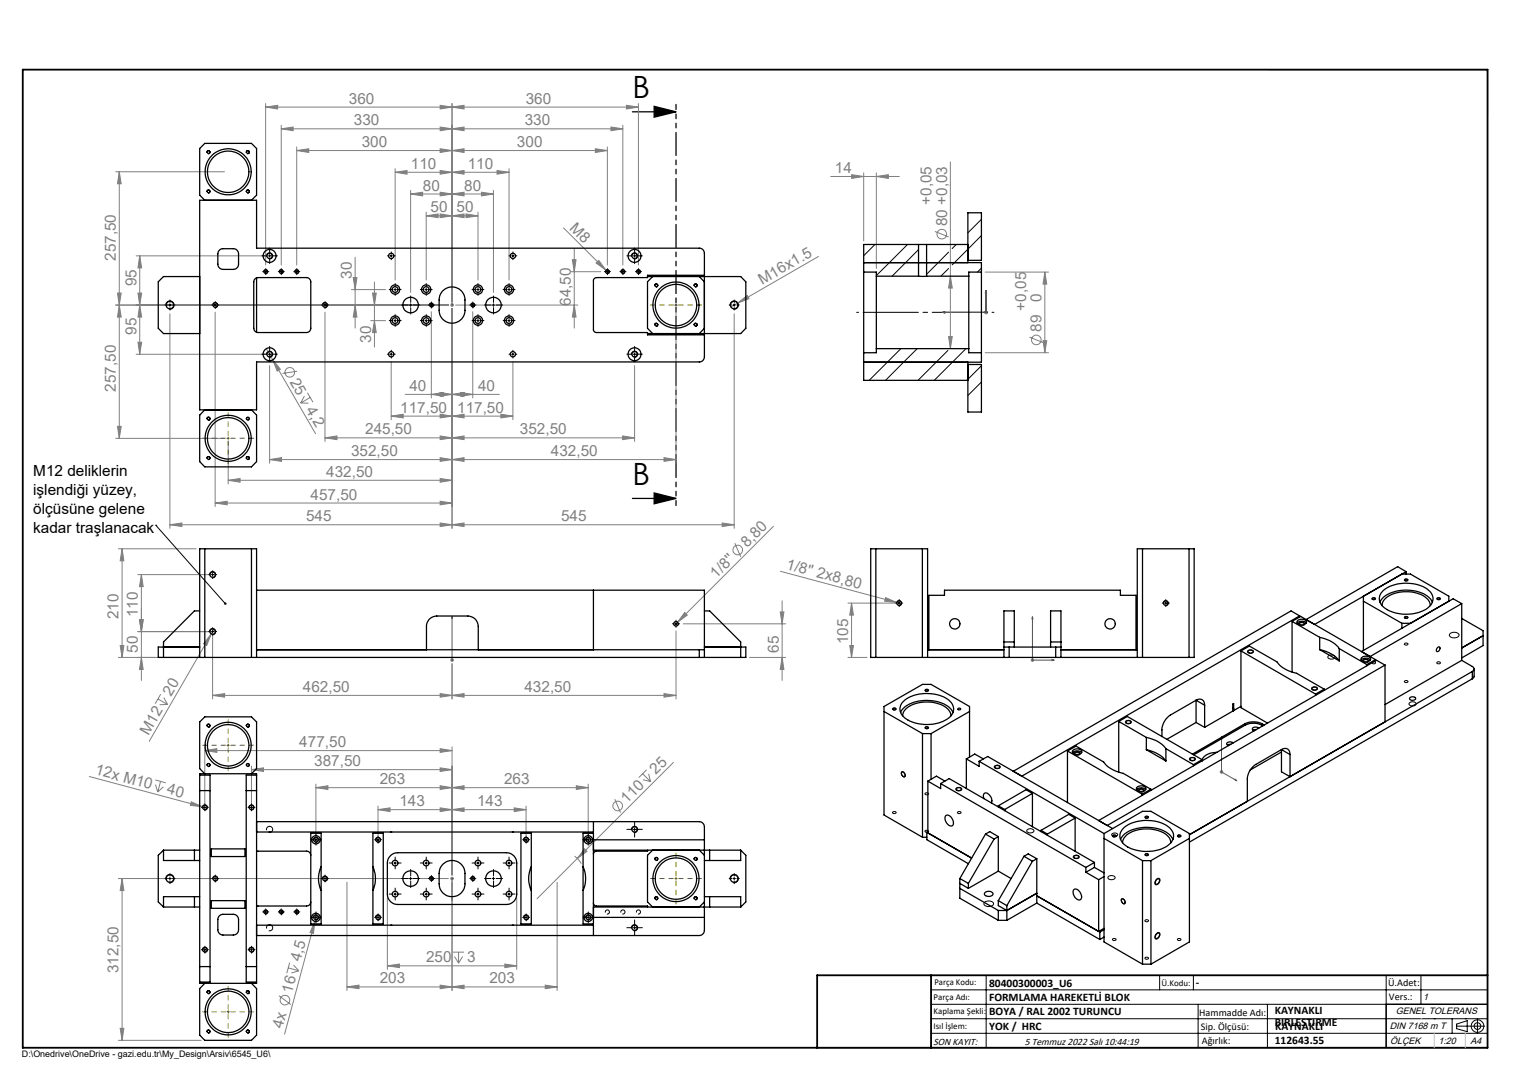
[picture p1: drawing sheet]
<svg xmlns="http://www.w3.org/2000/svg" width="420mm" height="297mm" viewBox="0 0 420 297" stroke-linecap="round" stroke-linejoin="round" font-family="sans-serif">
<defs><g id="words">
<g font-size="8.5">
<text x="174.5" y="27.1">B</text>
<text x="174.5" y="133.8">B</text>
</g>
<g font-size="4.2" fill="#808080">
<text x="96.3" y="28.6">360</text>
<text x="145.1" y="28.6">360</text>
<text x="97.7" y="34.6">330</text>
<text x="144.8" y="34.6">330</text>
<text x="99.8" y="40.6">300</text>
<text x="142.7" y="40.6">300</text>
<text x="113.4" y="46.6">110</text>
<text x="129.1" y="46.6">110</text>
<text x="230.4" y="47.8">14</text>
<text x="116.7" y="52.6">80</text>
<text x="128.1" y="52.6">80</text>
<text x="118.8" y="58.6">50</text>
<text x="126" y="58.6">50</text>
<text x="257.1" y="56.5" transform="rotate(-90 257.1 56.5)">+0,05</text>
<text x="157" y="63.1" transform="rotate(45 157 63.1)">M8</text>
<text x="261.3" y="62.4" transform="rotate(-90 261.3 62.4)">80 +0,03</text>
<text x="32" y="72" transform="rotate(-90 32 72)">257,50</text>
<text x="97.1" y="76.9" transform="rotate(-90 97.1 76.9)">30</text>
<text x="37.6" y="79.1" transform="rotate(-90 37.6 79.1)">95</text>
<text x="210.3" y="78.7" transform="rotate(-30 210.3 78.7)">M16x1.5</text>
<text x="287.4" y="83.3" transform="rotate(-90 287.4 83.3)">0</text>
<text x="157.5" y="84.4" transform="rotate(-90 157.5 84.4)">64,50</text>
<text x="283.2" y="85.7" transform="rotate(-90 283.2 85.7)">+0,05</text>
<text x="37.6" y="92.3" transform="rotate(-90 37.6 92.3)">95</text>
<text x="102.4" y="94.6" transform="rotate(-90 102.4 94.6)">30</text>
<text x="287.4" y="91.6" transform="rotate(-90 287.4 91.6)">89</text>
<text x="79.9" y="105.4" transform="rotate(60 79.9 105.4)">25</text>
<text x="113" y="107.9">40</text>
<text x="131.9" y="107.9">40</text>
<text x="32" y="108.1" transform="rotate(-90 32 108.1)">257,50</text>
<text x="84.3" y="113.1" transform="rotate(60 84.3 113.1)">4,2</text>
<text x="110.4" y="113.9">117,50</text>
<text x="126.2" y="113.9">117,50</text>
<text x="100.8" y="119.9">245,50</text>
<text x="143.5" y="119.9">352,50</text>
<text x="96.9" y="125.9">352,50</text>
<text x="152" y="125.9">432,50</text>
<text x="90" y="131.6">432,50</text>
<text x="85.7" y="137.9">457,50</text>
<text x="84.5" y="143.9">545</text>
<text x="154.8" y="143.9">545</text>
<text x="206.1" y="151.2" transform="rotate(-45 206.1 151.2)">8,80</text>
<text x="197.7" y="159.7" transform="rotate(-45 197.7 159.7)">1/8''</text>
<text x="216.8" y="157.1" transform="rotate(15 216.8 157.1)">1/8'' 2x8,80</text>
<text x="32.7" y="171" transform="rotate(-90 32.7 171)">210</text>
<text x="38.1" y="170.4" transform="rotate(-90 38.1 170.4)">110</text>
<text x="234.1" y="177.8" transform="rotate(-90 234.1 177.8)">105</text>
<text x="38.1" y="180.1" transform="rotate(-90 38.1 180.1)">50</text>
<text x="214.9" y="180.1" transform="rotate(-90 214.9 180.1)">65</text>
<text x="83.6" y="191">462,50</text>
<text x="144.7" y="191">432,50</text>
<text x="47.2" y="192.3" transform="rotate(-60 47.2 192.3)">20</text>
<text x="41" y="203.1" transform="rotate(-60 41 203.1)">M12</text>
<text x="82.6" y="206.2">477,50</text>
<text x="26.1" y="213.7" transform="rotate(15 26.1 213.7)">12x M10</text>
<text x="86.7" y="211.5">387,50</text>
<text x="181" y="213.9" transform="rotate(-45 181 213.9)">25</text>
<text x="45.8" y="219" transform="rotate(15 45.8 219)">40</text>
<text x="104.8" y="216.4">263</text>
<text x="139.1" y="216.4">263</text>
<text x="173" y="221.9" transform="rotate(-45 173 221.9)">110</text>
<text x="110.2" y="222.5">143</text>
<text x="131.6" y="222.5">143</text>
<text x="32.7" y="268.6" transform="rotate(-90 32.7 268.6)">312,50</text>
<text x="82.9" y="265.6" transform="rotate(-75 82.9 265.6)">4,5</text>
<text x="117.6" y="265.6">250</text>
<text x="128.9" y="265.6">3</text>
<text x="80.6" y="274.3" transform="rotate(-75 80.6 274.3)">16</text>
<text x="104.8" y="271.4">203</text>
<text x="135.1" y="271.4">203</text>
<text x="78" y="284.1" transform="rotate(-75 78 284.1)">4x</text>
</g>
<g font-size="4.2">
<text x="9.2" y="131.4">M12 deliklerin</text>
<text x="9.2" y="136.6">işlendiği yüzey,</text>
<text x="9.2" y="141.9">ölçüsüne gelene</text>
<text x="9.2" y="147.1">kadar traşlanacak</text>
</g>
<g font-size="3.2">
<text x="272.9" y="272.3">80400300003_U6</text>
<text x="330" y="272.2">-</text>
<text x="272.9" y="280.3">BOYA / RAL 2002 TURUNCU</text>
<text x="272.9" y="276.3">FORMLAMA HAREKETLİ BLOK</text>
<text x="351.8" y="280">KAYNAKLI</text>
<text x="272.9" y="284.4">YOK / HRC</text>
<text x="351.8" y="283.2">BIRLESTIRME</text>
<text x="351.9" y="284.3">KAYNAKLI</text>
<text x="351.8" y="288.3">112643.55</text>
</g>
<g font-size="2.8">
<text x="383" y="272.2">Ü.Adet:</text>
<text x="330.9" y="280.3">Hammadde Adı:</text>
<text x="383.3" y="276">Vers.:</text>
<text x="331.4" y="284.3">Sip. Ölçüsü:</text>
<text x="257.6" y="288.3">SON KAYIT:</text>
<text x="282.8" y="288.3">5 Temmuz 2022 Salı 10:44:19</text>
<text x="331.6" y="288.3">Ağırlık:</text>
</g>
<g font-size="2.6">
<text x="392.8" y="276">1</text>
<text x="385.2" y="279.9">GENEL TOLERANS</text>
<text x="383.5" y="284">DIN 7168 m T</text>
<text x="383.6" y="288.1">ÖLÇEK</text>
<text x="396.9" y="288.1">1:20</text>
<text x="405.8" y="288.1">A4</text>
</g>
<g font-size="2.5">
<text x="257.9" y="272">Parça Kodu:</text>
<text x="320.5" y="272">Ü.Kodu:</text>
<text x="257.6" y="280">Kaplama Şekli:</text>
<text x="257.6" y="276">Parça Adı:</text>
<text x="257.6" y="284.1">Isıl İşlem:</text>
<text x="6.1" y="291.6">D:\Onedrive\OneDrive - gazi.edu.tr\My_Design\Arsiv\6545_U6\</text>
</g>
</g></defs>
<g fill="none" stroke="#808080" stroke-width=".28">
<path d="M73.3 29.6l3.3-.5v1zM73.3 28.6v44.6M73.3 29.6h102.9M77.6 35.6l3.3-.5v1zM77.6 34.6v38.6M77.6 35.6h94.3M121.5 35.1l3.2 .5-3.2 .5zM121.5 29.1l3.2 .5-3.2 .5zM124.7 35.6l3.4-.5v1zM124.7 29.6l3.4-.5v1zM124.7 28.6v54.6M168.6 35.1l3.3 .5-3.3 .5z"/>
<path d="M171.9 34.6v38.6M172.9 29.1l3.3 .5-3.3 .5zM176.2 28.6v44.6M31.9 47.4h30M32.9 47.4l.5 3.3h-1zM32.9 47.4v73.6M81.9 41.6l3.3-.5v1zM81.9 40.6v32.6M81.9 41.6h85.7M109 47.6l3.3-.5v1zM109 46.6v30.7M109 47.6h31.5"/>
<path d="M113.3 53.5l3.3-.4v1zM113.3 52.6v28.1M113.3 53.5h22.9M117.6 59.6l3.3-.5v1zM117.6 58.6v18.7M117.6 59.6h14.3M121.5 59.1l3.2 .5-3.2 .5zM121.5 53.1l3.2 .4-3.2 .6zM121.5 47.1l3.2 .5-3.2 .5zM121.5 41.1l3.2 .5-3.2 .5zM124.7 59.6l3.4-.5v1zM124.7 53.5l3.4-.4v1z"/>
<path d="M124.7 47.6l3.4-.5v1zM124.7 41.6l3.4-.5v1zM128.6 59.1l3.3 .5-3.3 .5zM131.9 58.6v18.7M132.9 53.1l3.3 .4-3.3 .6zM136.2 52.6v28.1M137.2 47.1l3.3 .5-3.3 .5zM140.5 46.6v30.7M164.3 41.1l3.3 .5-3.3 .5zM167.6 40.6v32.6M229.2 48.7h19M235 48.2l3.3 .5-3.3 .5z"/>
<path d="M238.3 47.7v18.8M241.8 48.7l3.3-.5v1zM241.8 47.7v26.4M262.3 44.7v51.5M37.6 70.6h35.8M38.6 70.6l.5 3.3h-1zM38.6 70.6v27.2M97 79.9h9.4M97.5 76.6h1l-.5 3.3zM98 71v19.6M103.3 77.9v17.9M155.5 62.9l11.7 11.7"/>
<path d="M157.5 75h8.3M157.9 71.7h1.1l-.5 3.3zM158.5 68.6v22M164.5 72.6l.7-.7 2 2.7zM167.2 74.6l.8 .8M225.8 70.8l-22.2 12.8M258 63.9l3.8 1.5M262.3 76.2l.5 3.3h-1zM271.9 75.1h17.4M288.3 75.1v22.3M288.3 75.1l.6 3.3h-1.1zM31.9 84.2h91.9"/>
<path d="M32.4 80.9h1l-.5 3.3zM32.9 84.2l.5 3.3h-1zM37.6 97.8h35.8M38.1 80.9h1l-.5 3.3zM38.1 94.5h1l-.5 3.3zM38.6 84.2l.5 3.3h-1zM46.9 86.6v59.2M59.4 86.2v53.6M73.5 96.2l1.8 3.1M75.3 99.3l2.1 2.6-.9 .5zM75.3 99.3l11.8 20.4M89.7 86.2v35.6"/>
<path d="M98 84.2l.5 3.3h-1zM102.3 88.5h4.1M102.8 80.9h1l-.5 3.3zM103.3 88.5l.5 3.3h-1zM108 99.9v15.9M119 86v23.9M124.2 84.2h1M124.4 83.9l.7 .7M124.7 83.7v1M124.7 85.2v60.6M125.1 83.9l-.7 .7M125.7 84.2h33.8"/>
<path d="M130.5 86v23.9M141.5 99.9v15.9M158.5 84.2l.5 3.3h-1.1zM186.5 85.2v42.6M202.6 86.6v59.2M203.6 83.6l2.6-2 .5 .8zM203.6 83.6l-2 1.2M261.8 92.9h1l-.5 3.3zM271.6 86.2h1M271.7 85.9l.8 .7M271.9 97.4h17.4M272.1 85.7v1"/>
<path d="M272.5 85.9l-.8 .7M284.1 93.1l3.8 1.5M287.8 94h1.1l-.6 3.4zM32.4 117.7h1l-.5 3.3zM74.4 100.9v26.9M82 102.5l-4 .6M83 111.2l2.1 .1M84 109.3l-1 1.9M84.8 108.4l1.6 2.6M85.6 109.7l-2.6 1.5M108 114.9l3.3-.6v1.1zM108 114.9h33.5"/>
<path d="M111.8 108.9h26M119 108.9l3.3-.6v1.1zM121.5 108.3l3.2 .6-3.2 .5zM121.5 114.3l3.2 .6-3.2 .5zM124.7 108.9l3.4-.6v1.1zM124.7 114.9l3.4-.6v1.1zM127.1 108.3l3.4 .6-3.4 .5zM138.2 114.3l3.3 .6-3.3 .5zM175.1 100.9v20.9M31.9 121h30M59.4 138.8l3.3-.4v.9zM59.4 138.8h65.3"/>
<path d="M63 132.6l3.3-.5v1zM63 122v11.6M63 132.6h61.7M74.4 126.9l3.3-.6v1zM74.4 126.9h112.1M89.7 120.9l3.3-.6v1.1zM89.7 120.9h85.4M121.5 120.3l3.2 .6-3.2 .5zM121.5 126.3l3.2 .6-3.2 .4zM121.5 132.1l3.2 .5-3.2 .5zM121.5 138.4l3.2 .4-3.2 .5zM124.7 120.9l3.4-.6v1.1z"/>
<path d="M124.7 126.9l3.4-.6v1zM171.8 120.3l3.3 .6-3.3 .5zM183.2 126.3l3.3 .6-3.3 .4zM32.7 151.5h21.4M33.7 151.5l.5 3.3h-1zM33.7 151.5v30M38 158.6h19.7M39 158.6l.5 3.3h-1zM39 158.6v29.2M46.9 144.8l3.3-.4v.9zM46.9 144.8h155.7M121.5 144.4l3.2 .4-3.2 .5z"/>
<path d="M124.7 144.8l3.4-.4v.9zM199.3 144.4l3.3 .4-3.3 .5zM202.8 149.9l1.6 3.8M213.4 145.3l-27.3 27.3M215.4 157.7l32 8.6M33.2 178.2h1l-.5 3.3zM38 174.3h19.7M38.5 171h1l-.5 3.3zM58.2 175.1l-1.2 3.1-.8-.5zM58.2 175.1l-17 29.5M58.7 175.3v17.6M59.1 173.6l-.9 1.5"/>
<path d="M186.5 174.2v18.7M188.5 172.2h28.3M188.9 169l.8 .8-2.7 2zM215.3 168.9h1l-.5 3.3zM215.8 165.8v22M234 166.5h13.1M234.5 178.2h1l-.5 3.3zM235 166.5l.5 3.3h-1zM235 166.5v15M244.4 165l3 1.3-3.3-.4zM247.4 166.3l1.4 .3M32.7 181.5h21.4"/>
<path d="M39 181.5l.5 3.3h-1zM43.6 192.9l2.6 1.5M44.3 191.6l-1.5 2.6M45.2 192.5l1 1.9M46.2 194.4l-2.1 .1M58.7 191.9l3.3-.5v1zM58.7 191.9h127.8M121.5 191.4l3.2 .5-3.2 .5zM124.2 182.2h1M124.4 181.9l.7 .7M124.7 181.7v1M124.7 191.9l3.4-.5v1z"/>
<path d="M124.7 183.2v9.7M125.1 181.9l-.7 .7M183.2 191.4l3.3 .5-3.3 .5zM206.8 181.5h10M215.8 181.5l.5 3.3h-1zM234 181.5h5.3M284.4 182.2h1M284.6 181.9l.7 .7M284.9 181.7v1M285.3 181.9l-.7 .7M24.7 214.3l31.1 8.4M42.9 215.3l2.9 .8"/>
<path d="M42.9 216.6l.6 2M44.3 215.7l-.8 2.9M45.1 217.2l-1.6 1.4M56.5 207.2l3.3-.5v1zM56.5 206.2v15.7M56.5 207.2h68.2M69.4 212.4l3.3-.5v1zM69.4 211.5v10.4M69.4 212.4h55.3M87.2 217.4l3.3-.5v1zM87.2 216.4v14.4M87.2 217.4h75.1"/>
<path d="M121.5 216.9l3.2 .5-3.2 .5zM121.5 211.9l3.2 .5-3.2 .5zM121.5 206.7l3.2 .5-3.2 .5zM124.7 217.4l3.4-.5v1zM124.7 206.2v35.3M159 216.9l3.3 .5-3.3 .5zM162.3 216.4v14.4M177.3 213.6l2.2 2.1M177.4 215.2l2.1 .5M178.4 212.5l-2.1 2.1M179 213.6l.5 2.1M185.8 210.4l-26.5 26.6"/>
<path d="M336.5 213.1h1.1M336.7 212.7l.7 .7M337.1 212.5v1.1M337.4 212.7l-.7 .7M52.8 221.3l3 1.4-3.3-.4zM55.8 222.7l1.4 .4M104.3 223.5l3.3-.5v1zM104.3 222.5v8.3M104.3 223.5h40.9M121.5 223l3.2 .5-3.2 .5zM124.7 223.5l3.4-.5v1zM141.9 223l3.3 .5-3.3 .5z"/>
<path d="M145.2 222.5v8.3M158.6 236.3l1.8 2.1M159.3 237l-11.1 11.1M161.3 234.3l.7 .7-2.7 2zM169.7 220.6l1.5 3.7M32.7 242.5h91.1M33.7 242.5l.5 3.3h-1zM33.7 242.5v44.7M86.9 254.3l-.4 3.4-1-.3zM86.9 254.3l-8.4 31.2M87.5 252.1l-.6 2.2M95.7 243.5v29.9"/>
<path d="M106.9 247.8v19.8M124.2 242.5h1M124.4 242.1l.7 .7M124.7 243.5v29.9M124.7 242v1M125.1 242.1l-.7 .7M142.6 247.8v19.8M153.7 243.5v29.9M77 274.8l3.3 2.5M79.6 267.2l2.9 .8M79.9 265.7l-.8 2.9M81 266.4l1.5 1.6"/>
<path d="M82.5 268l-2.1 .6M95.7 272.4l3.4-.5v1zM95.7 272.4h58M106.9 266.6l3.3-.5v1zM106.9 266.6h35.7M121.5 271.9l3.2 .5-3.2 .5zM124.7 272.4l3.4-.5v1zM125 262.8h3.1M125.4 264l1.1 1.8M126.5 262.8v3M127.7 264l-1.2 1.8M139.3 266.1l3.3 .5-3.3 .5z"/>
<path d="M150.5 271.9l3.2 .5-3.2 .5zM32.7 287.2h22.8M33.2 283.8h1l-.5 3.4z"/>
<circle cx="259.9" cy="64.7" r="1.33"/>
<circle cx="286" cy="93.8" r="1.32"/>
<circle cx="80" cy="102.8" r="1.33"/>
<circle cx="203.6" cy="151.8" r="1.32"/>
<circle cx="170.4" cy="222.5" r="1.33"/>
<circle cx="78.6" cy="276.1" r="1.33"/>
</g>
<path d="M174.5 30.9h12M180.5 29.3l6 1.6-6 1.4zM174.5 137.6h12M180.5 136.1l6 1.5-6 1.5zM410.5 277.2h-28v12" fill="none" stroke="#000" stroke-width=".35"/>
<g fill="none" stroke="#000" stroke-width=".28">
<path d="M350.2 19.2h60.3v12.6M57.1 42.1a.42 .42 0 0 1 .4-.5 .42 .42 0 0 1 .4 .4 .42 .42 0 0 1-.5 .4M57.1 52.9a.42 .42 0 0 1 .4-.5 .42 .42 0 0 1 .4 .5 .42 .42 0 0 1-.5 .4M68 52.9a.42 .42 0 0 1 .4-.5 .42 .42 0 0 1 .4 .5 .42 .42 0 0 1-.5 .4M68 42.1a.42 .42 0 0 1 .3-.5 .42 .42 0 0 1 .5 .4 .42 .42 0 0 1-.5 .4M72.8 75.1a.57 .57 0 0 1 .5-.7 .57 .57 0 0 1 .6 .6 .57 .57 0 0 1-.7 .5M73 75h.7M73.3 74.6v.7M73.6 70.9a.87 .87 0 0 1 .7-1.1 .87 .87 0 0 1 1 .9 .87 .87 0 0 1-1.1 .8M74 70.6h.8M74.4 70.3v.7M77 75.1a.57 .57 0 0 1 .5-.7 .57 .57 0 0 1 .7 .6 .57 .57 0 0 1-.7 .5"/>
<path d="M77.3 75h.7M77.6 74.6v.7M81.4 75.1a.57 .57 0 0 1 .4-.7 .57 .57 0 0 1 .7 .6 .57 .57 0 0 1-.8 .5M81.5 75h.7M81.9 74.6v.7M107.6 70.6h.7M107.9 70.3v.7M108.7 79.9h.7M109 79.5v.8M117.3 79.9h.7M117.6 79.5v.8M131.5 79.9h.8"/>
<path d="M131.9 79.5v.8M140.1 79.9h.7M140.5 79.5v.8M141.2 70.6h.7M141.5 70.3v.7M167 75.1a.57 .57 0 0 1 .5-.7 .57 .57 0 0 1 .7 .6 .57 .57 0 0 1-.7 .5M167.3 75h.7M167.6 74.6v.7M171.3 75.1a.57 .57 0 0 1 .5-.7 .57 .57 0 0 1 .7 .6 .57 .57 0 0 1-.8 .5M171.5 75h.8M171.9 74.6v.7M174.3 70.9a.87 .87 0 0 1 .7-1.1 .87 .87 0 0 1 1 .9 .87 .87 0 0 1-1.1 .8"/>
<path d="M174.7 70.6h.8M175.1 70.3v.7M175.6 75.1a.57 .57 0 0 1 .5-.7 .57 .57 0 0 1 .6 .6 .57 .57 0 0 1-.7 .5M175.8 75h.7M176.2 74.6v.7M180.7 78.9a.42 .42 0 0 1 .4-.5 .42 .42 0 0 1 .4 .4 .42 .42 0 0 1-.5 .4M191.6 78.9a.42 .42 0 0 1 .4-.5 .42 .42 0 0 1 .4 .5 .42 .42 0 0 1-.6 .3M45.8 84.5a1.13 1.13 0 0 1 1-1.4 1.13 1.13 0 0 1 1.2 1.2 1.13 1.13 0 0 1-1.4 1M46.5 84.2h.7M46.9 83.9v.7M58.7 84.4a.72 .72 0 0 1 .7-.9 .72 .72 0 0 1 .7 .8 .72 .72 0 0 1-.9 .6M59 84.2h.8"/>
<path d="M59.4 83.9v.7M73.6 98a.85 .85 0 0 1 .7-1.1 .85 .85 0 0 1 .9 .9 .85 .85 0 0 1-1 .8M74 97.8h.8M74.4 97.4v.7M89 84.4a.71 .71 0 0 1 .6-.9 .71 .71 0 0 1 .8 .8 .71 .71 0 0 1-.9 .6M89.3 84.2h.7M89.7 83.9v.7M107.6 97.8h.7M107.9 97.4v.7M108.7 88.5h.7M109 88.1v.8M113 84.2h.7"/>
<path d="M113.3 83.9v.7M117.3 88.5h.7M117.6 88.1v.8M118.5 84.3a.57 .57 0 0 1 .5-.6 .57 .57 0 0 1 .6 .6 .57 .57 0 0 1-.7 .5M118.7 84.2h.7M119 83.9v.7M129.9 84.3a.57 .57 0 0 1 .5-.6 .57 .57 0 0 1 .6 .6 .57 .57 0 0 1-.7 .5M130.1 84.2h.7M130.5 83.9v.7M131.5 88.5h.8M131.9 88.1v.8M135.8 84.2h.7"/>
<path d="M136.2 83.9v.7M140.1 88.5h.7M140.5 88.1v.8M141.2 97.8h.7M141.5 97.4v.7M174.3 98a.85 .85 0 0 1 .7-1.1 .85 .85 0 0 1 .9 .9 .85 .85 0 0 1-1 .8M174.7 97.8h.8M175.1 97.4v.7M180.7 89.7a.43 .43 0 0 1 .4-.5 .43 .43 0 0 1 .4 .5 .43 .43 0 0 1-.5 .4M191.6 89.7a.43 .43 0 0 1 .4-.5 .43 .43 0 0 1 .4 .5 .43 .43 0 0 1-.6 .4M201.5 84.5a1.13 1.13 0 0 1 1-1.4 1.13 1.13 0 0 1 1.2 1.2 1.13 1.13 0 0 1-1.4 1M202.2 84.2h.8"/>
<path d="M202.6 83.9v.7M57.1 115.7a.43 .43 0 0 1 .4-.6 .43 .43 0 0 1 .5 .5 .43 .43 0 0 1-.6 .4M68 115.7a.43 .43 0 0 1 .4-.6 .43 .43 0 0 1 .4 .5 .43 .43 0 0 1-.5 .4M57.1 126.5a.42 .42 0 0 1 .4-.5 .42 .42 0 0 1 .4 .4 .42 .42 0 0 1-.5 .4M68 126.5a.42 .42 0 0 1 .3-.5 .42 .42 0 0 1 .5 .5 .42 .42 0 0 1-.5 .3M43 145h.1M43 145l19.2 21.6M57.9 158.9a.85 .85 0 0 1 .7-1.1 .85 .85 0 0 1 .9 .9 .85 .85 0 0 1-1 .8M58.3 158.6h.7M58.7 158.3v.7M387.6 159.9a.44 .44 0 0 1 .6-.1 .44 .44 0 0 1 .2 .5h-.7zM57.9 174.6a.84 .84 0 0 1 .7-1.1 .84 .84 0 0 1 .9 .9 .84 .84 0 0 1-1 .8"/>
<path d="M58.3 174.3h.7M58.7 174v.7M186.2 172.2h.7M186.5 171.8v.7M247.4 166.6a.7 .7 0 0 1 .7-.8 .7 .7 0 0 1 .7 .7 .7 .7 0 0 1-.9 .6M247.8 166.5h.7M248.1 166.1v.7M321 166.6a.7 .7 0 0 1 .6-.8 .7 .7 0 0 1 .8 .7 .7 .7 0 0 1-.9 .6M321.3 166.5h.8M321.7 166.1v.7M344.3 179.7a.88 .88 0 0 1 .9-.4 .88 .88 0 0 1 .7 .7 .9 .9 0 0 1-.9 .4 .9 .9 0 0 1-.7-.7zM358.4 172.1a.88 .88 0 0 1 .9-.4 .88 .88 0 0 1 .7 .7 .9 .9 0 0 1-.9 .3 .9 .9 0 0 1-.7-.6z"/>
<path d="M378.6 165.1a.44 .44 0 0 1 .6-.2 .44 .44 0 0 1 .2 .5l-.5 .1-.3-.1zM387.6 170.2a.44 .44 0 0 1 .6-.1 .44 .44 0 0 1 .2 .5h-.7zM387.6 177.6a.43 .43 0 0 1 .6-.2 .43 .43 0 0 1 .2 .6h-.7zM396.5 165.1a.45 .45 0 0 1 .6-.2 .45 .45 0 0 1 .3 .5l-.6 .1-.3-.1zM400.1 174.9a1.56 1.56 0 0 1 2.5 .5 1.58 1.58 0 0 1-2.7-.1zM246.4 195.5a.41 .41 0 0 1 .6-.2 .41 .41 0 0 1 .1 .6l-.8-.1zM255.3 190.4a.44 .44 0 0 1 .6-.2 .44 .44 0 0 1 .2 .5l-.5 .1-.3-.2zM310.6 199.1a.9 .9 0 0 1 1.6 .4 .89 .89 0 0 1-.9 .3 .89 .89 0 0 1-.7-.6zM362 189.8a.81 .81 0 0 1 .9-.3 .81 .81 0 0 1 .6 .8 .9 .9 0 0 1-1.6-.4zM366.5 181.1a1.16 1.16 0 0 1 1.9 .4 1.13 1.13 0 0 1-2-.2zM376.1 182.3a.97 .97 0 0 1 1.6 .2 .9 .9 0 0 1-.9 .4 .9 .9 0 0 1-.7-.6zM378.7 182.8a.43 .43 0 0 1 .5-.2 .43 .43 0 0 1 .2 .6h-.5l-.3-.1z"/>
<path d="M387.6 188a.43 .43 0 0 1 .6-.2 .43 .43 0 0 1 .2 .5l-.6 .1-.3-.2zM388.9 194.1a1.09 1.09 0 0 1 1.9 .3 1.12 1.12 0 0 1-2-.2zM396.6 182.8a.41 .41 0 0 1 .6-.2 .41 .41 0 0 1 .1 .6l-.7-.1zM57.1 211.3a.42 .42 0 0 1 .4-.6 .42 .42 0 0 1 .4 .5 .42 .42 0 0 1-.5 .4M57.1 200.4a.43 .43 0 0 1 .4-.5 .43 .43 0 0 1 .5 .4 .43 .43 0 0 1-.6 .4M68 211.3a.42 .42 0 0 1 .3-.6 .42 .42 0 0 1 .5 .5 .42 .42 0 0 1-.5 .4M68 200.4a.43 .43 0 0 1 .4-.5 .43 .43 0 0 1 .4 .5 .43 .43 0 0 1-.5 .3M248.9 213a.88 .88 0 0 1 .8 .5 .88 .88 0 0 1-.2 1 .97 .97 0 0 1-.6-1.5zM255.3 218.9a.44 .44 0 0 1 .6-.1 .44 .44 0 0 1 .2 .5h-.7zM255.3 200.7a.44 .44 0 0 1 .6-.2 .44 .44 0 0 1 .2 .6l-.5 .1-.3-.2zM263.8 217.6a.9 .9 0 0 1 1.6 .4 .96 .96 0 0 1-1.6-.3zM274.5 211.5a.82 .82 0 0 1 .8-.3 .82 .82 0 0 1 .6 .7 .9 .9 0 0 1-1.5-.3z"/>
<path d="M296.5 207.7a.84 .84 0 0 1 .9-.2 .84 .84 0 0 1 .6 .7 .84 .84 0 0 1-.9 .4 .84 .84 0 0 1-.6-.8zM314.2 217.9a.84 .84 0 0 1 .9-.2 .84 .84 0 0 1 .6 .7 .9 .9 0 0 1-1.6-.3zM328.3 209.3a.9 .9 0 0 1 1.5 .4 .89 .89 0 0 1-.8 .3 .89 .89 0 0 1-.7-.6zM55.8 223.1a.72 .72 0 0 1 .7-1 .72 .72 0 0 1 .8 .8 .72 .72 0 0 1-1 .7M56.2 222.9h.7M56.5 222.5v.7M68.7 223.1a.72 .72 0 0 1 .6-1 .72 .72 0 0 1 .8 .8 .72 .72 0 0 1-.9 .7M69 222.9h.7M69.4 222.5v.7M73.6 229.2a.85 .85 0 0 1 .7-1.1 .85 .85 0 0 1 .9 .9 .85 .85 0 0 1-1 .8M86.5 232a.71 .71 0 0 1 .6-.9 .71 .71 0 0 1 .8 .8 .71 .71 0 0 1-.9 .6M86.8 231.8h.7"/>
<path d="M87.2 231.5v.7M103.6 232a.72 .72 0 0 1 .6-.9 .72 .72 0 0 1 .8 .7 .72 .72 0 0 1-.9 .7M104 231.8h.7M104.3 231.5v.7M108.7 238.2h.7M109 237.9v.7M117.3 238.2h.7M117.6 237.9v.7M131.5 238.2h.8M131.9 237.9v.7M140.1 238.2h.7M140.5 237.9v.7"/>
<path d="M144.5 232a.71 .71 0 0 1 .6-.9 .71 .71 0 0 1 .8 .8 .71 .71 0 0 1-.9 .6M144.8 231.8h.7M145.2 231.5v.7M161.6 232a.71 .71 0 0 1 .7-.9 .71 .71 0 0 1 .7 .8 .71 .71 0 0 1-.9 .6M162 231.8h.7M162.3 231.5v.7M174.3 229.2a.85 .85 0 0 1 .7-1.1 .85 .85 0 0 1 .9 .9 .85 .85 0 0 1-1 .8M174.7 228.9h.8M175.1 228.6v.7M180.7 237.2a.42 .42 0 0 1 .3-.5 .42 .42 0 0 1 .5 .4 .42 .42 0 0 1-.5 .4M191.6 237.2a.42 .42 0 0 1 .3-.5 .42 .42 0 0 1 .5 .4 .42 .42 0 0 1-.6 .4M246.4 224.1l.3-.1a.36 .36 0 0 1 .5 .1 .36 .36 0 0 1 0 .5 .36 .36 0 0 1-.5 0l-.4-.2z"/>
<path d="M255.3 229.3a.44 .44 0 0 1 .6-.2 .44 .44 0 0 1 .2 .6h-.7zM264.3 224.2a.44 .44 0 0 1 .5-.3 .44 .44 0 0 1 .3 .6h-.8zM283.5 229.1a1.07 1.07 0 0 1 1.8 .3 1.09 1.09 0 0 1-1.1 .5 1.09 1.09 0 0 1-.8-.7zM296.2 236.4a.89 .89 0 0 1 .9-.4 .89 .89 0 0 1 .7 .7 .89 .89 0 0 1-.9 .3 .89 .89 0 0 1-.7-.6zM306.9 230.1a.88 .88 0 0 1 1.5 .4 .89 .89 0 0 1-.9 .4 .89 .89 0 0 1-.7-.6zM307 230.6a.46 .46 0 0 1 .6-.2 .46 .46 0 0 1 .3 .5l-.7 .1zM316.1 235.7l.3-.1a.36 .36 0 0 1 .5 .1 .36 .36 0 0 1-.1 .5 .36 .36 0 0 1-.5 0l-.4-.2zM316.1 225.4l.3-.1a.36 .36 0 0 1 .5 0 .36 .36 0 0 1-.1 .5 .36 .36 0 0 1-.5 0l-.4-.2zM324.9 230.6a.49 .49 0 0 1 .6-.2 .49 .49 0 0 1 .3 .5l-.7 .1zM45.8 242.8a1.14 1.14 0 0 1 1-1.4 1.14 1.14 0 0 1 1.2 1.2 1.14 1.14 0 0 1-1.4 1M46.5 242.5h.7M46.9 242.1v.8"/>
<path d="M58.7 242.7a.72 .72 0 0 1 .6-.9 .72 .72 0 0 1 .8 .8 .72 .72 0 0 1-.9 .6M59 242.5h.8M59.4 242.1v.8M72.8 251.9a.57 .57 0 0 1 .5-.8 .57 .57 0 0 1 .6 .7 .57 .57 0 0 1-.7 .5M73 251.7h.7M73.3 251.4v.7M73.6 256.3a.86 .86 0 0 1 .7-1.1 .86 .86 0 0 1 1 1 .86 .86 0 0 1-1.1 .7M77 251.9a.57 .57 0 0 1 .5-.8 .57 .57 0 0 1 .7 .6 .57 .57 0 0 1-.7 .6M77.3 251.7h.7M77.6 251.4v.7M81.4 251.9a.57 .57 0 0 1 .4-.8 .57 .57 0 0 1 .7 .7 .57 .57 0 0 1-.8 .5M81.5 251.7h.7"/>
<path d="M81.9 251.4v.7M86.5 253.4a.71 .71 0 0 1 .7-.9 .71 .71 0 0 1 .7 .8 .71 .71 0 0 1-.9 .6M86.8 253.2h.7M87.2 252.9v.7M89 242.7a.72 .72 0 0 1 .6-.9 .72 .72 0 0 1 .8 .7 .72 .72 0 0 1-.9 .7M89.3 242.5h.7M89.7 242.1v.8M103.6 253.4a.71 .71 0 0 1 .7-.9 .71 .71 0 0 1 .7 .8 .71 .71 0 0 1-.9 .6M104 253.2h.7M104.3 252.9v.7M108.7 246.8h.7M109 246.4v.8"/>
<path d="M113 242.5h.7M113.3 242.1v.8M117.3 246.8h.7M117.6 246.4v.8M118.5 242.7a.57 .57 0 0 1 .4-.8 .57 .57 0 0 1 .7 .6 .57 .57 0 0 1-.7 .6M118.7 242.5h.7M119 242.1v.8M129.9 242.7a.57 .57 0 0 1 .5-.8 .57 .57 0 0 1 .6 .6 .57 .57 0 0 1-.7 .6M130.1 242.5h.7M130.5 242.1v.8M131.5 246.8h.8M131.9 246.4v.8"/>
<path d="M135.8 242.5h.7M136.2 242.1v.8M140.1 246.8h.7M140.5 246.4v.8M144.5 253.4a.71 .71 0 0 1 .7-.9 .71 .71 0 0 1 .7 .8 .71 .71 0 0 1-.9 .6M144.8 253.2h.7M145.2 252.9v.7M161.6 253.4a.71 .71 0 0 1 .7-.9 .71 .71 0 0 1 .7 .8 .71 .71 0 0 1-.9 .6M162 253.2h.7M162.3 252.9v.7M167 251.9a.57 .57 0 0 1 .5-.8 .57 .57 0 0 1 .7 .6 .57 .57 0 0 1-.7 .6M171.3 251.9a.57 .57 0 0 1 .5-.8 .57 .57 0 0 1 .7 .7 .57 .57 0 0 1-.8 .5"/>
<path d="M174.3 256.3a.86 .86 0 0 1 .8-1.1 .86 .86 0 0 1 .9 1 .86 .86 0 0 1-1.1 .7M174.7 256.1h.8M175.1 255.7v.7M175.6 251.9a.57 .57 0 0 1 .5-.8 .57 .57 0 0 1 .6 .6 .57 .57 0 0 1-.7 .6M180.7 248a.42 .42 0 0 1 .4-.5 .42 .42 0 0 1 .4 .5 .42 .42 0 0 1-.5 .4M191.6 248a.42 .42 0 0 1 .4-.5 .42 .42 0 0 1 .4 .5 .42 .42 0 0 1-.6 .4M201.5 242.8a1.14 1.14 0 0 1 1-1.4 1.14 1.14 0 0 1 1.2 1.2 1.14 1.14 0 0 1-1.4 1M202.2 242.5h.8M202.6 242.1v.8M271.7 249a1.6 1.6 0 0 1 2.5 .5 1.58 1.58 0 0 1-2.7-.1zM305.8 242a1.13 1.13 0 0 1 1.9 .4 1.11 1.11 0 0 1-1.9-.3zM307 259.2a.46 .46 0 0 1 .6-.2 .46 .46 0 0 1 .3 .5l-.7 .1z"/>
<path d="M309.5 248.1a.82 .82 0 0 1 .9 .4 .82 .82 0 0 1-.2 1 1.13 1.13 0 0 1-.7-1.4zM315.9 254.1a.45 .45 0 0 1 .6-.3 .45 .45 0 0 1 .3 .5l-.5 .1zM319.1 242.7a.57 .57 0 0 1 .9-.2 .57 .57 0 0 1 0 .9 .73 .73 0 0 1-.5 .7 .73 .73 0 0 1-.8-.2v-.4zM319.1 257.7a.58 .58 0 0 1 .9-.2 .58 .58 0 0 1 0 .9 .73 .73 0 0 1-.5 .7 .73 .73 0 0 1-.8-.2v-.6zM325 259.1a.43 .43 0 0 1 .5-.1 .43 .43 0 0 1 .3 .5l-.7 .1zM55.8 262.3a.72 .72 0 0 1 .7-.9 .72 .72 0 0 1 .8 .8 .72 .72 0 0 1-1 .7M56.2 262.1h.7M56.5 261.8v.7M57.1 274a.42 .42 0 0 1 .4-.5 .42 .42 0 0 1 .4 .4 .42 .42 0 0 1-.5 .4M68 274a.42 .42 0 0 1 .4-.5 .42 .42 0 0 1 .4 .4 .42 .42 0 0 1-.5 .4M68.7 262.3a.71 .71 0 0 1 .6-.9 .71 .71 0 0 1 .8 .8 .71 .71 0 0 1-.9 .7M69 262.1h.7"/>
<path d="M69.4 261.8v.7M256.9 273.2h153.6M256.9 277.2h153.6M272.1 269.2v20M316.1 264.3l.3-.1a.37 .37 0 0 1 .5 .3 .37 .37 0 0 1-.6 .3l-.4-.3zM320 269.2v4M329.3 269.2v4M330.6 277.2v12M349.7 277.2v12M382.5 269.2v20M392.1 269.2v8M57.1 284.8a.43 .43 0 0 1 .4-.5 .43 .43 0 0 1 .5 .5 .43 .43 0 0 1-.6 .3"/>
<path d="M68 284.8a.43 .43 0 0 1 .4-.5 .43 .43 0 0 1 .4 .5 .43 .43 0 0 1-.5 .3M225.5 289.2h185M256.9 281.2h153.6M256.9 285.2h153.6M395.8 281.2h.1M400.7 281.2v4M402 283.2h7.7M402 282.7l2.9-1v3.1l-2.9-.9zM404.4 281.2h.1M407.7 281.3v3.8"/>
<circle cx="407.7" cy="283.2" r=".93"/>
<circle cx="407.7" cy="283.2" r="1.74"/>
</g>
<g fill="none" stroke="#00f" stroke-width=".28">
<path d="M124.7 78.2v.6v-.6M124.7 78.2v6M124.7 84.1v.2zM124.7 84.2h.1M260.1 86.2l.6-.1v.3zM272.1 80.2l.1 .6h-.3zM272.1 80.2v6h-12M124.7 170.2v.6v-.6M124.7 170.2v12M284.9 170.2l.1 .6h-.2zM284.9 170.2v12h6M124.7 182v.3z"/>
<path d="M124.7 182.2h.1M290.3 182l.6 .2-.6 .1zM337.1 203.3l.1 .5-.2-.1zM337.1 203.3v9.8l4.2 2.4M340.9 215.1l.4 .4-.4-.1zM124.7 248.5v-.6v.6M124.7 242.4v.3zM124.7 242.5h.1M124.7 242.5v6"/>
</g>
<path d="M274.3 86.2h-37.9" fill="none" stroke="#000" stroke-width=".28" stroke-dasharray="15.2 1.3 1.3 1.3" stroke-dashoffset="-1.8"/>
<path d="M186.5 28.8v110.7" fill="none" stroke="#000" stroke-width=".35" stroke-dasharray="6.3 1.3 1.3 1.3 1.3 1.3" stroke-dashoffset="5"/>
<path d="M6.3 19.2h404.2v270h-404.2zM256.9 269.2v20M410.5 269.2h-185v20" fill="none" stroke="#000" stroke-width=".5"/>
<path d="M392.1 281.2h.1M395.8 285.2v4M404.4 285.2v4" fill="none" stroke="#c0c0c0" stroke-width=".28"/>
<g fill="none" stroke="#000" stroke-width=".28" stroke-dasharray="15.2 1.3 1.3 1.3">
<path d="M72.6 75h-.1M73.3 74.3v-.2M73.3 75.7v.1M73.7 70.6h-1.4M74 75h.2M74.4 69.9v-1.4M74.4 71.3v1.5M75.1 70.6h1.4M76.9 75h-.1M77.6 74.3v-.2M77.6 75.7v.1M78.3 75h.2"/>
<path d="M81.2 75h-.1M81.9 74.3v-.2M81.9 75.7v.1M82.6 75h.1M107.3 70.6h-.4M108 69.9v-.4M108 71.3v.4M108.3 79.9h-.9M108.7 70.6h.4M109 79.2v-.9M109.8 79.9h.9M116.9 79.9h-.9"/>
<path d="M117.6 79.2v-.9M118.3 79.9h1M131.2 79.9h-.9M131.9 79.2v-.9M132.6 79.9h.9M139.8 79.9h-1M140.5 79.2v-.9M140.8 70.6h-.3M141.2 79.9h.9M141.5 69.9v-.4M141.5 71.3v.4M142.3 70.6h.3"/>
<path d="M166.9 75h-.1M167.6 74.3v-.2M167.6 75.7v.1M168.3 75h.2M171.2 75h-.1M171.9 74.3v-.2M171.9 75.7v.1M172.6 75h.1M174.4 70.6h-1.4M175.1 69.9v-1.4M175.1 71.3v1.5M175.5 75h-.2"/>
<path d="M175.8 70.6h1.5M176.2 74.3v-.2M176.2 75.7v.1M176.9 75h.1M46.2 84.2h-.7M46.9 83.5v-.7M46.9 84.9v.7M47.6 84.2h.7M58.7 84.2h-.3M59.4 83.5v-.3M59.4 84.9v.3M60.1 84.2h.3"/>
<path d="M73.7 97.8h-1.4M74.4 97v-1.4M74.4 98.5v1.4M75.1 97.8h1.4M89 84.2h-.3M89.7 83.5v-.3M89.7 84.9v.3M90.4 84.2h.3M107.3 97.8h-.4M108 97v-.3M108 98.5v.3M108.3 88.5h-.9"/>
<path d="M108.7 97.8h.4M109 80.6v.9M109 87.8v-1M109 89.2v.9M109.8 88.5h.9M112.6 84.2h-1.8M113.3 83.5v-1.8M113.3 84.9v1.8M114 84.2h1.8M116.9 88.5h-.9M117.6 87.8v-1M117.6 89.2v.9"/>
<path d="M117.6 80.6v.9M118.3 84.2h-.1M118.3 88.5h1M119 83.5v-.2M119 84.9v.1M119.8 84.2h.1M129.8 84.2h-.2M130.5 83.5v-.2M130.5 84.9v.1M131.2 84.2h.1M131.2 88.5h-.9M131.9 87.8v-1"/>
<path d="M131.9 89.2v.9M131.9 80.6v.9M132.6 88.5h.9M135.5 84.2h-1.8M136.2 83.5v-1.8M136.2 84.9v1.8M136.9 84.2h1.8M139.8 88.5h-1M140.5 80.6v.9M140.5 87.8v-1M140.5 89.2v.9M140.8 97.8h-.3"/>
<path d="M141.2 88.5h.9M141.5 97v-.3M141.5 98.5v.3M142.3 97.8h.3M174.4 97.8h-1.4M175.1 97v-1.4M175.1 98.5v1.4M175.8 97.8h1.5M201.9 84.2h-.7M202.6 83.5v-.7M202.6 84.9v.7M203.3 84.2h.7"/>
<path d="M58 158.6h-.4M58.7 157.9v-.4M58.7 159.3v.4M59.4 158.6h.4M58 174.3h-.4M58.7 173.6v-.4M58.7 175v.4M59.4 174.3h.4M185.8 172.2h-.2M186.5 171.5v-.3M186.5 172.9v.3M187.3 172.2h.2"/>
<path d="M247.4 166.5h-.2M248.1 165.7v-.2M248.1 167.2v.2M248.9 166.5h.2M321 166.5h-.3M321.7 165.7v-.2M321.7 167.2v.2M322.4 166.5h.3M55.8 222.9h-.2M56.5 222.1v-.2M56.5 223.6v.2M57.3 222.9h.2"/>
<path d="M68.7 222.9h-.3M69.4 222.1v-.2M69.4 223.6v.2M70.1 222.9h.3M86.5 231.8h-.8M87.2 231.1v-.8M87.2 232.5v.8M87.9 231.8h.8M103.6 231.8h-.2M104.3 231.1v-.3M104.3 232.5v.2M105 231.8h.3"/>
<path d="M108.3 238.2h-.9M109 237.5v-.9M109 238.9v1M109.8 238.2h.9M116.9 238.2h-.9M117.6 237.5v-.9M117.6 238.9v1M118.3 238.2h1M131.2 238.2h-.9M131.9 237.5v-.9M131.9 238.9v1M132.6 238.2h.9"/>
<path d="M139.8 238.2h-1M140.5 237.5v-.9M140.5 238.9v1M141.2 238.2h.9M144.5 231.8h-.3M145.2 231.1v-.3M145.2 232.5v.2M145.9 231.8h.3M161.6 231.8h-.8M162.3 231.1v-.8M162.3 232.5v.8M163 231.8h.8"/>
<path d="M174.4 228.9h-1.4M175.1 228.2v-1.4M175.1 229.6v1.5M175.8 228.9h1.5M46.2 242.5h-.7M46.9 241.8v-.7M46.9 243.2v.7M47.6 242.5h.7M58.7 242.5h-.3M59.4 241.8v-.3M59.4 243.2v.3M60.1 242.5h.3"/>
<path d="M72.6 251.7h-.1M73.3 251v-.1M73.3 252.4v.2M74 251.7h.2M76.9 251.7h-.1M77.6 251v-.1M77.6 252.4v.2M78.3 251.7h.2M81.2 251.7h-.1M81.9 251v-.1M81.9 252.4v.2M82.6 251.7h.1"/>
<path d="M86.5 253.2h-.8M87.2 252.5v-.8M87.2 253.9v.8M87.9 253.2h.8M89 242.5h-.3M89.7 241.8v-.3M89.7 243.2v.3M90.4 242.5h.3M103.6 253.2h-.2M104.3 252.5v-.3M104.3 253.9v.3M105 253.2h.3"/>
<path d="M108.3 246.8h-.9M109 246.1v-1M109 247.5v.9M109.8 246.8h.9M112.6 242.5h-1.8M113.3 241.8v-1.8M113.3 243.2v1.8M114 242.5h1.8M116.9 246.8h-.9M117.6 246.1v-1M117.6 247.5v.9M118.3 242.5h-.1"/>
<path d="M118.3 246.8h1M119 241.8v-.1M119 243.2v.1M119.8 242.5h.1M129.8 242.5h-.2M130.5 241.8v-.1M130.5 243.2v.1M131.2 242.5h.1M131.2 246.8h-.9M131.9 246.1v-1M131.9 247.5v.9M132.6 246.8h.9"/>
<path d="M135.5 242.5h-1.8M136.2 241.8v-1.8M136.2 243.2v1.8M136.9 242.5h1.8M139.8 246.8h-1M140.5 246.1v-1M140.5 247.5v.9M141.2 246.8h.9M144.5 253.2h-.3M145.2 252.5v-.3M145.2 253.9v.3M145.9 253.2h.3"/>
<path d="M161.6 253.2h-.8M162.3 252.5v-.8M162.3 253.9v.8M163 253.2h.8M174.4 256.1h-1.4M175.1 255.4v-1.5M175.1 256.8v1.4M175.8 256.1h1.5M201.9 242.5h-.7M202.6 241.8v-.7M202.6 243.2v.7M203.3 242.5h.7"/>
<path d="M55.8 262.1h-.2M56.5 261.4v-.2M56.5 262.9v.2M57.3 262.1h.2M68.7 262.1h-.3M69.4 261.4v-.2M69.4 262.9v.2M70.1 262.1h.3"/>
</g>
<g fill="none" stroke="#808000" stroke-width=".28" stroke-dasharray="15.2 1.3 1.3 1.3" stroke-dashoffset="14">
<path d="M185.8 84.2h-6.3M186.5 83.5v-6.3M186.5 84.9v6.3M187.3 84.2h6.3M62.3 121h-6.4M63 120.3v-6.4M63 121.7v6.3M63.7 121h6.3M62.3 205.7h-6.4M63 205v-6.3M63 206.4v6.3M63.7 205.7h6.3"/>
<path d="M185.8 242.5h-6.3M186.5 241.8v-6.3M186.5 243.2v6.3M187.3 242.5h6.3M62.3 279.3h-6.4M63 278.6v-6.4M63 280v6.3M63.7 279.3h6.3"/>
</g>
<path d="M186.2 84.2h.7M186.5 83.9v.7M62.6 121h.7M63 120.6v.8M62.6 205.7h.7M63 205.4v.7M186.2 242.5h.7M186.5 242.1v.8M62.6 279.3h.7M63 278.9v.7" fill="none" stroke="#808000" stroke-width=".28"/>
<path d="M180.5 29.3l6 1.6-6 1.4zM180.5 136.1l6 1.5-6 1.5z" fill="#000"/>
<g fill="#00f">
<path d="M340.9 215.1l.4 .4-.4-.1zM337.1 203.3l.1 .5-.2-.1zM124.7 182v.3zM124.7 170.2v.6z"/>
<path d="M272.1 80.2l.1 .6h-.3zM260.1 86.2l.6-.1v.3zM272.1 80.2l.1 .6h-.3zM260.1 86.2l.6-.1v.3z"/>
<path d="M124.7 78.2v.6zM124.7 84.1v.2z"/>
<path d="M290.3 182l.6 .2-.6 .1zM284.9 170.2l.1 .6h-.2z"/>
<path d="M124.7 247.9v.6zM124.7 242.4v.3z"/>
</g>
<g fill="#808080">
<path d="M164.5 72.6l.7-.7 2 2.7z"/>
<path d="M52.8 221.3l3 1.4-3.3-.4z"/>
<path d="M244.4 165l3 1.3-3.3-.4z"/>
<path d="M203.6 83.6l2.6-2 .5 .8z"/>
<path d="M161.3 234.3l.7 .7-2.7 2z"/>
<path d="M188.9 169l.8 .8-2.7 2z"/>
<path d="M58.2 175.1l-1.2 3.1-.8-.5z"/>
<path d="M86.9 254.3l-.4 3.4-1-.3z"/>
<path d="M75.3 99.3l2.1 2.6-.9 .5z"/>
<path d="M150.5 271.9l3.2 .5-3.2 .5zM124.7 272.4l3.4-.5v1z"/>
<path d="M121.5 191.4l3.2 .5-3.2 .5zM58.7 191.9l3.3-.5v1zM121.5 108.3l3.2 .6-3.2 .5zM119 108.9l3.3-.6v1.1zM121.5 114.3l3.2 .6-3.2 .5zM108 114.9l3.3-.6v1.1zM121.5 120.3l3.2 .6-3.2 .5zM89.7 120.9l3.3-.6v1.1zM121.5 126.3l3.2 .6-3.2 .4zM74.4 126.9l3.3-.6v1zM121.5 59.1l3.2 .5-3.2 .5zM117.6 59.6l3.3-.5v1zM121.5 53.1l3.2 .4-3.2 .6zM113.3 53.5l3.3-.4v1zM121.5 47.1l3.2 .5-3.2 .5zM109 47.6l3.3-.5v1zM121.5 41.1l3.2 .5-3.2 .5zM81.9 41.6l3.3-.5v1zM121.5 35.1l3.2 .5-3.2 .5zM77.6 35.6l3.3-.5v1zM121.5 29.1l3.2 .5-3.2 .5zM73.3 29.6l3.3-.5v1zM121.5 144.4l3.2 .4-3.2 .5zM46.9 144.8l3.3-.4v.9zM121.5 223l3.2 .5-3.2 .5zM104.3 223.5l3.3-.5v1zM121.5 216.9l3.2 .5-3.2 .5zM87.2 217.4l3.3-.5v1zM121.5 211.9l3.2 .5-3.2 .5zM69.4 212.4l3.3-.5v1zM121.5 206.7l3.2 .5-3.2 .5zM56.5 207.2l3.3-.5v1z"/>
<path d="M124.7 191.9l3.4-.5v1zM183.2 191.4l3.3 .5-3.3 .5zM124.7 59.6l3.4-.5v1zM128.6 59.1l3.3 .5-3.3 .5zM124.7 53.5l3.4-.4v1zM132.9 53.1l3.3 .4-3.3 .6zM124.7 47.6l3.4-.5v1zM137.2 47.1l3.3 .5-3.3 .5zM124.7 41.6l3.4-.5v1zM164.3 41.1l3.3 .5-3.3 .5zM124.7 35.6l3.4-.5v1zM168.6 35.1l3.3 .5-3.3 .5zM124.7 29.6l3.4-.5v1zM172.9 29.1l3.3 .5-3.3 .5zM124.7 108.9l3.4-.6v1.1zM127.1 108.3l3.4 .6-3.4 .5zM124.7 114.9l3.4-.6v1.1zM138.2 114.3l3.3 .6-3.3 .5zM124.7 120.9l3.4-.6v1.1zM171.8 120.3l3.3 .6-3.3 .5zM124.7 126.9l3.4-.6v1zM183.2 126.3l3.3 .6-3.3 .4zM63 132.6l3.3-.5v1zM121.5 132.1l3.2 .5-3.2 .5zM124.7 144.8l3.4-.4v.9zM199.3 144.4l3.3 .4-3.3 .5zM59.4 138.8l3.3-.4v.9zM121.5 138.4l3.2 .4-3.2 .5zM124.7 223.5l3.4-.5v1zM141.9 223l3.3 .5-3.3 .5zM124.7 217.4l3.4-.5v1zM159 216.9l3.3 .5-3.3 .5zM106.9 266.6l3.3-.5v1zM139.3 266.1l3.3 .5-3.3 .5z"/>
<path d="M121.5 271.9l3.2 .5-3.2 .5zM95.7 272.4l3.4-.5v1z"/>
<path d="M241.8 48.7l3.3-.5v1zM235 48.2l3.3 .5-3.3 .5z"/>
<path d="M38.5 171h1l-.5 3.3zM39 158.6l.5 3.3h-1zM215.8 181.5l.5 3.3h-1zM215.3 168.9h1l-.5 3.3zM38.1 80.9h1l-.5 3.3zM38.6 70.6l.5 3.3h-1zM32.4 80.9h1l-.5 3.3zM32.9 47.4l.5 3.3h-1z"/>
<path d="M38.5 171h1l-.5 3.3zM39 181.5l.5 3.3h-1zM33.7 151.5l.5 3.3h-1zM33.2 178.2h1l-.5 3.3zM38.6 84.2l.5 3.3h-1zM38.1 94.5h1l-.5 3.3zM32.9 84.2l.5 3.3h-1zM32.4 117.7h1l-.5 3.3zM157.9 71.7h1.1l-.5 3.3zM158.5 84.2l.5 3.3h-1.1zM97.5 76.6h1l-.5 3.3zM98 84.2l.5 3.3h-1zM102.8 80.9h1l-.5 3.3zM103.3 88.5l.5 3.3h-1zM33.7 242.5l.5 3.3h-1zM33.2 283.8h1l-.5 3.4zM235 166.5l.5 3.3h-1zM234.5 178.2h1l-.5 3.3z"/>
<path d="M288.3 75.1l.6 3.3h-1.1zM287.8 94h1.1l-.6 3.4zM262.3 76.2l.5 3.3h-1zM261.8 92.9h1l-.5 3.3z"/>
</g>
<path d="M61.9 166.4l.5-.1v.6l-.2-.3 .2 .3h-.4z" fill="#000"/>
<g fill="none" stroke="#000" stroke-width=".35">
<path d="M55.1 55.3h15.7v13.2h122.2a1.39 1.39 0 0 1 1.4 1.4v28.6a1.39 1.39 0 0 1-1.4 1.4h-122.2v13.2h-15.7zM56.5 55.3l-1.4-1.4v-12.9l1.4-1.4h12.9l1.4 1.4v12.9l-1.4 1.4M55.1 76.3h-10l-1.4 1.5v12.8l1.4 1.5h10M60.7 68.9l.5-.3h3.2a1.45 1.45 0 0 1 1.4 1.5v2.8a1.45 1.45 0 0 1-1.4 1.5h-2.9a1.45 1.45 0 0 1-1.4-1.5v-3.1zM70.4 77l.8-.4h13.4a1.21 1.21 0 0 1 1.2 1.2v12.8a1.21 1.21 0 0 1-1.2 1.2h-13.4a1.21 1.21 0 0 1-1.2-1.2v-12.8zM70.8 76.7v15M178.7 76.3h25.7l1.4 1.5v12.8l-1.4 1.5h-25.7M180.1 76.3l-1.4 1.5v12.8l1.4 1.5M193 76.3l1.4 1.5M194.4 76h-15.7v.6h-14.1a.91 .91 0 0 0-.8 .9v13.4a.84 .84 0 0 0 .8 .9h14.1v.6h15.7M238.3 72.5h32.5v2.6M238.3 75.1v22.3"/>
<path d="M238.3 75.1h3.5v1.1M241.8 76.2v20M241.8 76.2h11.7M253.5 67.5h2.2M253.5 76.2h2.2M253.5 67.5h-15.2v7.6M253.5 67.5v8.7M255.7 67.5h11.4M255.7 67.5v8.7M255.7 76.2h11.6M267.1 71.9h3.7v-13.2h-3.7v13.8M267.3 76.2v20"/>
<path d="M270.8 75.1v22.3M270.8 75.1h-3.5v1.1M122.1 80.4a3.6 3.6 0 0 1 3.9-1 3.6 3.6 0 0 1 2.3 3.4v2.9a3.6 3.6 0 0 1-3.6 3.5 3.6 3.6 0 0 1-3.5-3.5l.1-3.8zM194.4 90.6l-1.4 1.5M238.3 97.4v7.6h28.8M241.8 96.2h25.5M241.8 96.2v1.2h-3.5M267.1 100v13.7h3.7v-13.1h-3.7M267.3 96.2v1.2h3.5M270.8 97.4v2.6h-32.5M56.5 113.1l-1.4 1.5v12.8l1.4 1.5h12.9l1.4-1.5v-12.8l-1.4-1.5M56.5 151.5v30"/>
<path d="M69.4 151.5v30M241.7 151.5v30M254.5 151.5v30M315.3 151.5v30M328.1 151.5v30M386.9 158.5h2.3l10.6 6.1v1.3l-10.6 6.1h-2.3M387.7 159.9l.7 .1a.34 .34 0 0 1-.4 .3 .34 .34 0 0 1-.3-.4zM388 157.8v.7M55.1 178.6h-11.4v2.9h149.3M55.1 168.6h-1.4l-8.6 8.6v4.3M70.8 179.3h122.2M70.8 162.9h123.6v18.6"/>
<path d="M117.7 179.3v-6.4a2.81 2.81 0 0 1 2.8-2.9h8.6a2.87 2.87 0 0 1 2.9 2.9v6.4M163.8 162.9v16.4M193 179.3h1.4M193 179.3v2.2M194.4 178.6h11.4v2.9h-11.4M194.4 168.6h1.4l8.6 8.6v4.3M256 179.3h21M256.3 179.3v-15h4.3v-1.4h48.6v1.4h4.3v15M277 178.6h15.8M277 177.2h2.9M278.5 178.6v2.9M279.9 178.6v-10h-2.9v12.9"/>
<path d="M289.9 178.6v-10h2.9v12.9M289.9 177.2h2.9M291.3 178.6v2.9M292.8 179.3h21M342.4 179.7l2.4-1.4 7.6 4.4a8.6 8.6 0 0 0 5.4 3.1l7.6 4.4M342.4 179.7v15.6l7.4 4.3M342.4 179.7l20.6 11.9M344.4 179.7a.77 .77 0 0 1 1.4 .2 .73 .73 0 0 1-.8 .4 .73 .73 0 0 1-.6-.6zM356.6 171.5l2.3-1.4 20.7 12M356.6 171.5l7.6 4.4M356.6 171.5v14M358 172a1.83 1.83 0 0 1 2.5 0"/>
<path d="M358.1 171.3a1.65 1.65 0 0 1 2.4 .4 1.47 1.47 0 0 1-1.3 .8 1.47 1.47 0 0 1-1.3-.9zM358.5 172.4a.71 .71 0 0 1 .7-.6 .71 .71 0 0 1 .7 .6M358.6 170v.3M360.4 171l25.3-14.6 2.3 1.4-25.2 14.6zM364.2 175.9a8.3 8.3 0 0 1 5.4 3.1M364.2 179.3a8.8 8.8 0 0 1 5.4 3.1M364.2 175.9v3.4M364.2 179.3l5.4 3.1M369.6 179l7.6 4.4M369.6 179v3.4M375.7 179.8l25.3-14.5 2.4 1.3-25.3 14.6zM376.2 165.9l10.7 6.1"/>
<path d="M376.2 164.6v15M378.8 165.1l.6 .1a.34 .34 0 0 1-.3 .3 .34 .34 0 0 1-.3-.4zM380.8 166.2a7.5 7.5 0 0 1 7.1-3.3 8.5 8.5 0 0 1 7.1 2.9l.3 .4M381.4 167.1a4.5 4.5 0 0 1 4.1-3.5 9.3 9.3 0 0 1 8.5 1.8l.5 .8 .2 .9M381.7 163a10.7 10.7 0 0 1 12.8 .2 3 3 0 0 1-1 5 11 11 0 0 1-11.9-.8 2.83 2.83 0 0 1 .1-4.4zM386.9 172v1.4M387.7 170.2l.7 .2a.34 .34 0 0 1-.4 .3 .34 .34 0 0 1-.3-.5zM396.6 165.2a.38 .38 0 0 1 .5-.2 .38 .38 0 0 1 .2 .4l-.5 .1zM396.7 178.8a.46 .46 0 0 1 .7-.1 .46 .46 0 0 1-.2 .8 .49 .49 0 0 1-.7 .3 .49 .49 0 0 1 0-.8zM403.4 166.6v15.7M403.4 170.7l5.9 3.4v4.1l-5.9 3.4M409.3 175.5l-5.9 3.4"/>
<path d="M55.1 181.5v-30h15.7v30M193 181.5h1.4M243.9 196.4l10.7 6.1M246.4 195.6a.36 .36 0 0 1 .5-.2 .36 .36 0 0 1 .2 .5h-.5zM248.5 196.7a7.1 7.1 0 0 1 6.4-3.3 8.9 8.9 0 0 1 7.8 2.8l.3 .5M249.1 197.6a4.2 4.2 0 0 1 3.6-3.4 9.4 9.4 0 0 1 9 1.7l.5 .7 .2 1M249.5 193.4a10.7 10.7 0 0 1 12.7 .2 3 3 0 0 1-1 5 10.8 10.8 0 0 1-11.9-.8 2.77 2.77 0 0 1 .2-4.4zM255.4 190.4a.37 .37 0 0 1 .4-.1 .37 .37 0 0 1 .2 .4h-.6zM256 181.5v-30h-15.7v30h89.2v-30h-15.7v30M264.4 195.5l.7 .1a.34 .34 0 0 1-.4 .3 .34 .34 0 0 1-.3-.4zM267.5 196.4l-10.6 6.1M308.7 199.1l2.4-1.3 20.6 11.9"/>
<path d="M308.7 199.1l7.6 4.4M308.7 199.1v14M310.8 199a.64 .64 0 0 1 .8-.1 .64 .64 0 0 1 .4 .6 .7 .7 0 0 1-.8 .2 .7 .7 0 0 1-.5-.6zM330.1 193.3a1.45 1.45 0 0 1 1.6-.2 1.45 1.45 0 0 1 .7 1.6M330.1 193.3l-7.1 4.1a5.3 5.3 0 0 0-2.4 4.1v1.8M330.1 199.4l-8.1 4.7M330.1 193.3l2.3 1.4M330.1 199.4l2.3 1.4M330.1 193.3v6.1M332.4 194.7v6.1M340.2 195.5l.2 .1zM340.2 196.3l-7.8 4.5"/>
<path d="M340.4 196.1l-.2 .2M340.4 196.1v-1.9l-.2 .1v2M342.4 195l-2 1.1M343.5 199.8a5.5 5.5 0 0 1 4.8 0M343.5 199.8l-14.5 8.4M343.5 199.8v.4M348.3 199.8l.6 .3M348.3 199.8v.4M362.1 189.9a.79 .79 0 0 1 1.3 .3 .75 .75 0 0 1-.7 .3 .75 .75 0 0 1-.6-.6zM363 191.6v.3M365.4 190.2l-2.4 1.4M365.4 190.2v.4"/>
<path d="M375.6 182.2a1.83 1.83 0 0 1 2.5 0M375.7 181.5a1.67 1.67 0 0 1 2.5 .4 1.51 1.51 0 0 1-2.6-.1zM376.2 182.6a.68 .68 0 0 1 .7-.6 .68 .68 0 0 1 .7 .6M377.2 183.4v.4M379.6 182.1l-2.4 1.3M379.6 182.1v.3M382.2 183.6v15.6l-26.2 15.2M389.1 192.5a.91 .91 0 0 1 1.5 .5 .97 .97 0 0 1-1.6-.3zM403.4 182.3l2.9 1.7a.73 .73 0 0 1 .5 .7 .73 .73 0 0 1-.5 .6M403.4 182.3l-21.2 12.2M406.3 185.3l-78.1 45.1 16-9.2v-6.2a5 5 0 0 1 2.4-4l7-4.1M406.3 185.3v2.1"/>
<path d="M406.3 187.4l-78.1 45M406.8 184.6v2.3l-.5 .5M55.1 213.6h15.7v57.8h-15.7zM55.1 218.2h2.9M55.1 214h2.9v57.1h-2.9M56.5 213.6l-1.4-1.4v-12.9l1.4-1.4h12.9l1.4 1.4v12.9l-1.4 1.4M67.9 218.2h2.9M70.8 214h-2.9v57.1h2.9M248.8 213.1a.75 .75 0 0 1 .8 .4 .75 .75 0 0 1-.1 .9 1 1 0 0 1-.7-1.3zM254.6 202.5v28.6M254.6 202.5h2.3M255.4 200.7l.7 .1a.34 .34 0 0 1-.4 .3 .34 .34 0 0 1-.3-.4z"/>
<path d="M256 215.6l3.6 2.1v-1.4M256 215.6v14.3M256 215.6l2.4-1.4 2.4 1.4M256.9 202.5v12.6M259.6 216.3l40 23.1M259.6 216.3l2.3-1.4 40.1 23.2M264.1 217.6a.63 .63 0 0 1 .7-.2 .63 .63 0 0 1 .4 .6 .7 .7 0 0 1-.8 .3 .7 .7 0 0 1-.5-.6zM266.7 209.5v8.2M266.7 209.5l3.5 2v-1.4M266.7 209.5l2.3-1.4 2.4 1.4M267.5 209v-14l-10.6-6.1h-2.3l-10.7 6.1v30l10.7 6.1M270.2 210.1l34.5 20"/>
<path d="M270.2 210.1l2.4-1.3 34.4 19.9M274.5 211.5a.79 .79 0 0 1 1.4 .3 .75 .75 0 0 1-.8 .3 .75 .75 0 0 1-.6-.6zM279.6 212.9l76.7-44.3 2.3 1.4-76.6 44.2zM284.9 219l-1.8-1-7.6 4.4M284.9 219l-7.7 4.4M284.9 219v9.2M294.6 207.3l2.3-1.4 7.7 4.4a8.6 8.6 0 0 0 5.4 3.2l7.6 4.3M294.6 207.3l20.6 11.9M294.6 207.3v14.2M295.9 207.3a1.52 1.52 0 0 1 2.7 .3 1.56 1.56 0 0 1-2.7-.2zM296 207.7a1.83 1.83 0 0 1 2.5 0M296.5 208.1a.71 .71 0 0 1 .7-.5 .71 .71 0 0 1 .7 .5"/>
<path d="M313.6 217.4a1.51 1.51 0 0 1 2.6 .4 1.58 1.58 0 0 1-2.6-.2zM313.7 217.9a1.83 1.83 0 0 1 2.5 0M314.2 218.3a.71 .71 0 0 1 .7-.5 .71 .71 0 0 1 .7 .5M315.2 219.2v.4M316.3 203.5a8.3 8.3 0 0 1 5.4 3.2M316.3 206.9a8.8 8.8 0 0 1 5.4 3.1M316.3 203.5v3.4M316.3 206.9l5.4 3.1M317.6 217.8l-2.4 1.4M317.6 217.8v.4M321.7 206.7l7.7 4.4M321.7 206.7v3.3"/>
<path d="M328.4 209.4a.77 .77 0 0 1 1.3 .2 .73 .73 0 0 1-.7 .3 .73 .73 0 0 1-.6-.5zM329.4 211.1v.3M331.7 209.7l-2.3 1.4M331.7 209.7v.3M335.8 207.6a4 4 0 0 0-4.1 2.3v.1M339.6 205.5l-.9 .1M340.3 205.1a1 1 0 0 0-1.8 .4l.6 .3M343.5 200.2a5.2 5.2 0 0 1 4.8 0M343.5 200.2l-14.1 8.1M346.7 201.4l-.9 .2M347.3 201a.99 .99 0 0 0-1.7 .4l.5 .3M348.3 200.2l.2 .1"/>
<path d="M353.6 206.9a1.45 1.45 0 0 1 1.7-.1 1.45 1.45 0 0 1 .7 1.5M353.6 207.6l-8.6 4.9M353.6 206.9l2.4 1.4M353.6 206.9v6.1l2.4 1.4M356 208.3v6.1M45.1 234.7v2.8h10M45.1 234.7l-1.4 1.4v12.9l1.4 1.4M45.1 234.7h10M53.7 234.7v2.8M58.3 234.3h9.3v2.1h-9.3zM70.8 235l13.8-.1a1.14 1.14 0 0 1 1.2 1.2M70.8 226.8h122.2a1.45 1.45 0 0 1 1.4 1.4v28.6a1.45 1.45 0 0 1-1.4 1.4h-122.2"/>
<path d="M74.3 229.7h.2M85.8 230h2.8v25h-2.8zM88.6 239.3a7.6 7.6 0 0 0 0 6.5M102.9 239.3a7.9 7.9 0 0 1 0 6.5M102.9 230h2.9v25h-2.9zM107.6 236.4l.9-.8 1.2-.2h30a2.87 2.87 0 0 1 2.9 2.8v8.6a2.81 2.81 0 0 1-2.9 2.9h-30a2.87 2.87 0 0 1-2.8-2.9v-8.6l.2-1.2zM107.8 229.7h.3M122.4 238.4a3.6 3.6 0 0 1 3.8-.6 3.6 3.6 0 0 1 2.1 3.3v2.8a3.6 3.6 0 0 1-3.6 3.6 3.6 3.6 0 0 1-3.5-3.6l.1-3.7 .3-.8zM141.4 229.7h.3M143.8 230h2.8v25h-2.8zM146.6 239.3a7.6 7.6 0 0 0 0 6.5M160.9 239.3a7.9 7.9 0 0 1 0 6.5"/>
<path d="M160.9 230h2.9v25h-2.9zM163.8 226.8v2.9h-93M163.8 231.8h30.6M163.8 234.7h40.6M178.7 234.7v.2h-14.1a.84 .84 0 0 0-.8 .9M180.1 234.7l-1.4 1.4v12.9l1.4 1.4M193 234.7l1.4 1.4M195.8 234.7v2.8M204.4 234.7v2.8h-10M204.4 234.7l1.4 1.4v12.9l-1.4 1.4M254.6 231.1h1.2M255.8 229.7l12.3 7.2"/>
<path d="M255.8 229.7v2.1l11.4 6.6M256 229.5l-.2 .2M261 225.1a1.92 1.92 0 0 1 2 2.5 1.11 1.11 0 0 1-1.8-.5 1.72 1.72 0 0 1-.2-2zM271.5 220.4a.93 .93 0 0 1 .1-1.4 .93 .93 0 0 1 1.4 .4 2.03 2.03 0 0 1 .6 2.2M272 230.2l-7.1 12.3M272 230.2l2.3 1.4M272 230.2l1.1-.7 2.4 1.4M274.3 231.6l-7.1 12.2M275.5 222.4v.3M275.5 230.9v9.5M275.5 222.4l1.7 1M275.5 230.9l-1.2 .7"/>
<path d="M277.2 223.4v.4M282.6 236.4l2.3 1.3M282.6 236.4l-7.1 12.2M282.6 236.4l1.1-.7 2.4 1.3M284.9 237.7l-7.1 12.3M286.1 237v12.3M286.1 237l-1.2 .7M287.3 229.2v.3M287.3 229.2l1.7 1M289 230.2v.4M296.3 236.4a.79 .79 0 0 1 1.4 .2 .75 .75 0 0 1-.8 .3 .75 .75 0 0 1-.6-.5zM296.7 225.8l-1.8-1-7.6 4.4"/>
<path d="M296.7 225.8l-7.7 4.4M296.7 225.8v9.2M299.6 239.4v1.4M302 239.4l-2.4 1.4M302 239.4l2.7 1.5M302 238.1l-2.4 1.3M302 238.1v1.3M303.2 226.5l76.6-44.3 2.4 1.4-76.7 44.3zM304.7 230.1v29.9l10.6 6.1M304.7 231.4l10.6 6.2M304.7 230.1l10.6-6.2h2.3l10.6 6.2v29.9l-10.6 6.1M307.1 230.6a.36 .36 0 0 1 .5-.2 .36 .36 0 0 1 .2 .5h-.6z"/>
<path d="M309.2 231.7a7.1 7.1 0 0 1 6.4-3.3 8.8 8.8 0 0 1 7.8 2.8l.3 .5M309.8 232.6a4.5 4.5 0 0 1 4.1-3.5 9.2 9.2 0 0 1 8.5 1.9l.5 .6 .2 1M310.2 228.5a10.7 10.7 0 0 1 12.7 .1 3 3 0 0 1-1 5 11 11 0 0 1-11.9-.7 2.86 2.86 0 0 1 .2-4.4zM315.3 237.6h2.3M315.3 237.6v28.5M316.1 235.8a.42 .42 0 0 1 .4-.2 .42 .42 0 0 1 .3 .4 .42 .42 0 0 1-.4 .2 .42 .42 0 0 1-.3-.4zM316.1 225.5a.36 .36 0 0 1 .4-.2 .36 .36 0 0 1 .2 .4l-.4 .1zM317.6 237.6v28.5M325 230.6a.36 .36 0 0 1 .5-.1 .36 .36 0 0 1 .2 .4h-.6zM328.2 231.4l-10.6 6.2M45.1 250.4h10M53.7 247.5v2.9"/>
<path d="M55.1 247.5h-10v2.9M58.3 248.6h9.3v2.1h-9.3zM60.5 252.8l1-.4h2.9a1.45 1.45 0 0 1 1.4 1.4v2.8a1.45 1.45 0 0 1-1.4 1.5h-2.9a1.45 1.45 0 0 1-1.4-1.5v-2.8zM70.8 255.4h93v2.8M74.3 255.4h.2M85.8 249a1.14 1.14 0 0 1-1.2 1.1l-13.8-.1M107.8 255.4h.3M141.4 255.4h.3M163.8 249.2a.84 .84 0 0 0 .8 .9h14.1v.3M163.8 253.2h30.6M163.8 250.4h40.6M194.4 247.5h10v2.9"/>
<path d="M194.4 249l-1.4 1.4M195.8 247.5v2.9M264.9 245.2l10.6 6.1M264.9 242.5v5.4l10.6 6.1M264.9 242.5l2.3 1.3M264.9 243.8l2.3 1.4M267.2 243.8v1.4M271.8 246.4a1.38 1.38 0 0 1 2.2 .4 1.37 1.37 0 0 1-2.4-.1zM275.5 248.6v1.4l2.3 1.3M275.5 251.3v2.7M275.5 251.3h2.3M275.5 254h2.3"/>
<path d="M275.5 240.4l3.5 2.1M275.5 248.6l2.3 1.4M275.5 240.4l-8.3 4.8M277.8 250v4M286.1 247.3l17.4 10M286.1 249.3l17.4 10M286.1 246.6l-8.3 4.7M286.1 249.3l-8.3 4.7M296.2 245.7a1.22 1.22 0 0 1 1.9 .7 1.15 1.15 0 0 1-.3 2 2.27 2.27 0 0 1-1.6-2.7zM299.6 240.8l3.6 2M303.2 242.8v14.3l1.5-.8M303.5 257.3v2"/>
<path d="M304.7 256.6l-1.2 .7M304.7 258.7l-1.2 .6M304.7 242l-1.5 .8M309.5 248.2a.71 .71 0 0 1 .8 .4 .71 .71 0 0 1-.1 .8 1 1 0 0 1-.7-1.2zM319.2 242.8a.47 .47 0 0 1 .7-.1 .47 .47 0 0 1 0 .7 .59 .59 0 0 1-.4 .6 .59 .59 0 0 1-.7-.2zM319.2 257.8a.47 .47 0 0 1 .7-.2 .47 .47 0 0 1 0 .8 .59 .59 0 0 1-.4 .6 .59 .59 0 0 1-.7-.3zM55.1 266.8h2.9M56.5 271.4l-1.4 1.5v12.8l1.4 1.5h12.9l1.4-1.5v-12.8l-1.4-1.5M67.9 266.8h2.9M315.3 266.1h2.3"/>
<circle cx="57.5" cy="52.8" r=".35"/>
<circle cx="57.5" cy="42" r=".36"/>
<circle cx="63" cy="47.4" r="6.4"/>
<circle cx="63" cy="47.4" r="5.7"/>
<circle cx="68.4" cy="52.9" r=".36"/>
<circle cx="68.4" cy="42" r=".37"/>
<circle cx="73.3" cy="75" r=".49"/>
<circle cx="74.4" cy="70.6" r=".73"/>
<circle cx="74.4" cy="70.6" r="1.78"/>
<circle cx="77.6" cy="75" r=".5"/>
<circle cx="81.9" cy="75" r=".49"/>
<circle cx="108" cy="70.6" r=".73"/>
<circle cx="109" cy="79.9" r="1.28"/>
<circle cx="109" cy="79.9" r=".79"/>
<circle cx="117.6" cy="79.9" r="1.28"/>
<circle cx="117.6" cy="79.9" r=".79"/>
<circle cx="131.9" cy="79.9" r=".8"/>
<circle cx="131.9" cy="79.9" r="1.28"/>
<circle cx="140.5" cy="79.9" r=".8"/>
<circle cx="140.5" cy="79.9" r="1.28"/>
<circle cx="141.5" cy="70.6" r=".73"/>
<circle cx="167.6" cy="75" r=".49"/>
<circle cx="171.9" cy="75" r=".49"/>
<circle cx="175.1" cy="70.6" r=".73"/>
<circle cx="175.1" cy="70.6" r="1.79"/>
<circle cx="176.2" cy="75" r=".49"/>
<circle cx="181.1" cy="78.8" r=".36"/>
<circle cx="192" cy="78.8" r=".36"/>
<circle cx="46.9" cy="84.2" r="1.04"/>
<circle cx="59.4" cy="84.2" r=".61"/>
<circle cx="74.4" cy="97.8" r=".72"/>
<circle cx="74.4" cy="97.8" r="1.77"/>
<circle cx="89.7" cy="84.2" r=".61"/>
<circle cx="108" cy="97.8" r=".74"/>
<circle cx="109" cy="88.5" r="1.28"/>
<circle cx="109" cy="88.5" r=".79"/>
<circle cx="113.3" cy="84.2" r="2.14"/>
<circle cx="117.6" cy="88.5" r="1.28"/>
<circle cx="117.6" cy="88.5" r=".79"/>
<circle cx="119" cy="84.2" r=".49"/>
<circle cx="130.5" cy="84.2" r=".49"/>
<circle cx="131.9" cy="88.5" r=".8"/>
<circle cx="131.9" cy="88.5" r="1.28"/>
<circle cx="136.2" cy="84.2" r="2.14"/>
<circle cx="140.5" cy="88.5" r=".8"/>
<circle cx="140.5" cy="88.5" r="1.28"/>
<circle cx="141.5" cy="97.8" r=".74"/>
<circle cx="175.1" cy="97.8" r="1.78"/>
<circle cx="175.1" cy="97.8" r=".72"/>
<circle cx="181.1" cy="89.7" r=".36"/>
<circle cx="186.5" cy="84.2" r="6.4"/>
<circle cx="186.5" cy="84.2" r="5.7"/>
<circle cx="192" cy="89.7" r=".36"/>
<circle cx="202.6" cy="84.2" r="1.03"/>
<circle cx="57.5" cy="115.6" r=".35"/>
<circle cx="68.4" cy="115.6" r=".36"/>
<circle cx="57.5" cy="126.4" r=".36"/>
<circle cx="63" cy="121" r="6.4"/>
<circle cx="63" cy="121" r="5.7"/>
<circle cx="68.4" cy="126.4" r=".37"/>
<circle cx="58.7" cy="158.6" r=".73"/>
<circle cx="58.7" cy="174.3" r=".74"/>
<circle cx="186.5" cy="172.2" r=".63"/>
<circle cx="248.1" cy="166.5" r=".63"/>
<circle cx="263.5" cy="172.2" r="1.43"/>
<circle cx="306.3" cy="172.2" r="1.43"/>
<circle cx="321.7" cy="166.5" r=".64"/>
<circle cx="57.5" cy="200.3" r=".35"/>
<circle cx="57.5" cy="211.2" r=".36"/>
<circle cx="63" cy="205.7" r="5.7"/>
<circle cx="63" cy="205.7" r="6.4"/>
<circle cx="68.4" cy="200.3" r=".36"/>
<circle cx="68.4" cy="211.1" r=".37"/>
<circle cx="56.5" cy="222.9" r=".61"/>
<circle cx="69.4" cy="222.9" r=".61"/>
<circle cx="87.2" cy="231.8" r="1.14"/>
<circle cx="87.2" cy="231.8" r=".61"/>
<circle cx="104.3" cy="231.8" r=".61"/>
<circle cx="109" cy="238.2" r=".78"/>
<circle cx="117.6" cy="238.2" r=".78"/>
<circle cx="131.9" cy="238.2" r=".79"/>
<circle cx="140.5" cy="238.2" r=".79"/>
<circle cx="145.2" cy="231.8" r=".61"/>
<circle cx="162.3" cy="231.8" r="1.14"/>
<circle cx="162.3" cy="231.8" r=".61"/>
<circle cx="175.1" cy="228.9" r=".72"/>
<circle cx="181.1" cy="237.1" r=".36"/>
<circle cx="192" cy="237.1" r=".37"/>
<circle cx="46.9" cy="242.5" r="1.04"/>
<circle cx="59.4" cy="242.5" r=".6"/>
<circle cx="73.3" cy="251.7" r=".48"/>
<circle cx="77.6" cy="251.7" r=".49"/>
<circle cx="81.9" cy="251.7" r=".48"/>
<circle cx="87.2" cy="253.2" r="1.14"/>
<circle cx="87.2" cy="253.2" r=".61"/>
<circle cx="89.7" cy="242.5" r=".6"/>
<circle cx="104.3" cy="253.2" r=".61"/>
<circle cx="109" cy="246.8" r=".78"/>
<circle cx="113.3" cy="242.5" r="2.15"/>
<circle cx="117.6" cy="246.8" r=".78"/>
<circle cx="119" cy="242.5" r=".49"/>
<circle cx="130.5" cy="242.5" r=".49"/>
<circle cx="131.9" cy="246.8" r=".79"/>
<circle cx="136.2" cy="242.5" r="2.15"/>
<circle cx="140.5" cy="246.8" r=".79"/>
<circle cx="145.2" cy="253.2" r=".61"/>
<circle cx="162.3" cy="253.2" r="1.14"/>
<circle cx="162.3" cy="253.2" r=".61"/>
<circle cx="175.1" cy="256.1" r=".73"/>
<circle cx="181.1" cy="247.9" r=".36"/>
<circle cx="186.5" cy="242.5" r="6.4"/>
<circle cx="186.5" cy="242.5" r="5.7"/>
<circle cx="192" cy="247.9" r=".37"/>
<circle cx="202.6" cy="242.5" r="1.04"/>
<circle cx="56.5" cy="262.1" r=".61"/>
<circle cx="57.5" cy="273.9" r=".36"/>
<circle cx="63" cy="279.3" r="5.7"/>
<circle cx="63" cy="279.3" r="6.4"/>
<circle cx="68.4" cy="273.9" r=".37"/>
<circle cx="69.4" cy="262.1" r=".61"/>
<circle cx="57.5" cy="284.7" r=".35"/>
<circle cx="68.4" cy="284.7" r=".36"/>
</g>
<g fill="none" stroke="#000" stroke-width=".28">
<path d="M241.4 67.5l-3.1 3.1M250.4 67.5l-8.6 8.6M253.5 68.9l-7.3 7.3M261.8 69.6l-6.1 6.1M261.8 74.1l-2.2 2.1M263.9 67.5l-1.2 1.1M270.8 74l-1.1 1.1M270.8 60.5l-3.7 3.8M270.8 65l-8.1 8.1M238.5 97.4l-.2 .1M248.6 96.2l-8.7 8.8M253.1 96.2l-8.7 8.8"/>
<path d="M261.6 96.7l-8.3 8.3M266.6 96.2l-8.8 8.8M270.8 101l-4 4M270.8 105.4l-3.7 3.8"/>
</g>
<use href="#words"/>
</svg>
